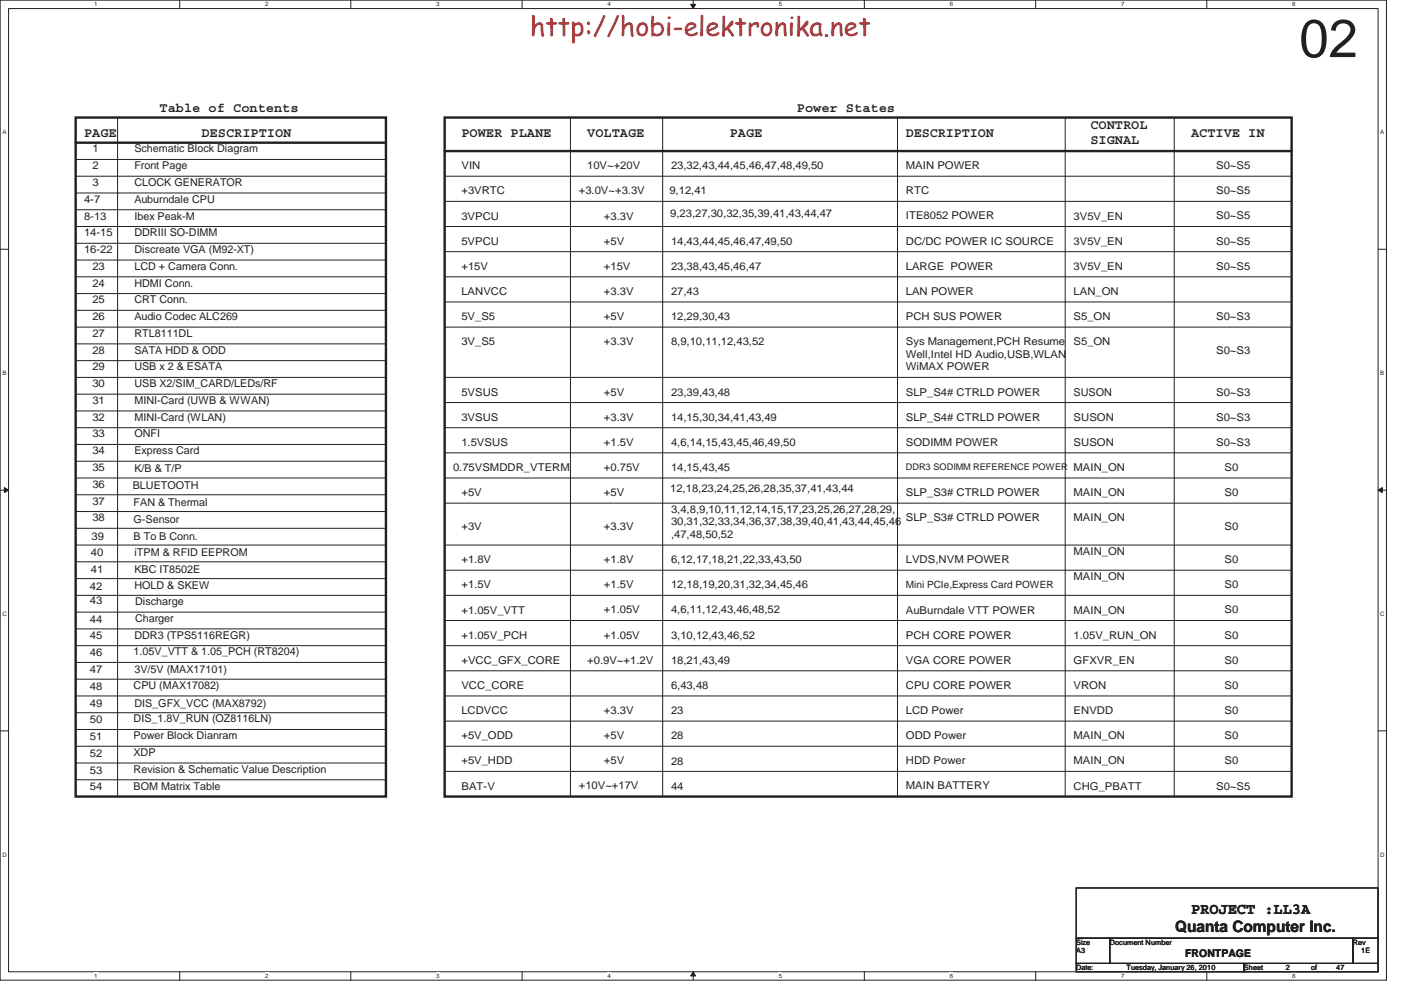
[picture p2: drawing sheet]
<svg xmlns="http://www.w3.org/2000/svg" width="297mm" height="210mm" viewBox="0 0 297 210" stroke-linecap="round" stroke-linejoin="round" font-family="sans-serif">
<defs><g id="words">
<text font-size="11.3" fill="#231f20" x="275.5" y="12.1">02</text>
<text font-size="5.6" fill="#ed2024" x="112.4" y="7.7">http://hobi-elektronika.net</text>
<g font-size="3.3" fill="#231f20">
<text x="249.1" y="197.7">Quanta Computer Inc.</text>
<text x="252.5" y="193.8">PROJECT :LL3A</text>
</g>
<g font-size="2.8" fill="#231f20">
<text x="33.8" y="23.7">Table of Contents</text>
<text x="168.9" y="23.7">Power States</text>
<text x="17.8" y="29.1">PAGE</text>
<text x="42.7" y="29.1">DESCRIPTION</text>
<text x="97.8" y="29.1">POWER PLANE</text>
<text x="124.5" y="29.1">VOLTAGE</text>
<text x="154.7" y="29.1">PAGE</text>
<text x="192.1" y="29.1">DESCRIPTION</text>
<text x="231.2" y="27.3">CONTROL</text>
<text x="252.5" y="29.1">ACTIVE IN</text>
<text x="231.2" y="30.5">SIGNAL</text>
</g>
<g font-size="2.3" fill="#231f20">
<text x="19.6" y="35.9">2</text>
<text x="19.6" y="32.3">1</text>
<text x="28.5" y="35.9">Front Page</text>
<text x="28.5" y="32.3">Schematic Block Diagram</text>
<text x="97.8" y="35.9">VIN</text>
<text x="124.5" y="35.9">10V~+20V</text>
<text x="142.3" y="35.9">23,32,43,44,45,46,47,48,49,50</text>
<text x="192.1" y="35.9">MAIN POWER</text>
<text x="257.8" y="35.9">S0~S5</text>
<text x="19.6" y="39.5">3</text>
<text x="28.5" y="39.5">CLOCK GENERATOR</text>
<text x="97.8" y="41.2">+3VRTC</text>
<text x="122.7" y="41.2">+3.0V~+3.3V</text>
<text x="141.9" y="41.2">9,12,41</text>
<text x="192.1" y="41.2">RTC</text>
<text x="257.8" y="41.2">S0~S5</text>
<text x="17.8" y="43">4-7</text>
<text x="17.8" y="46.6">8-13</text>
<text x="28.5" y="46.6">Ibex Peak-M</text>
<text x="28.5" y="43">Auburndale CPU</text>
<text x="97.8" y="46.6">3VPCU</text>
<text x="128.1" y="46.6">+3.3V</text>
<text x="142.1" y="46">9,23,27,30,32,35,39,41,43,44,47</text>
<text x="192.1" y="46.5">ITE8052 POWER</text>
<text x="227.6" y="46.6">3V5V_EN</text>
<text x="257.8" y="46.6">S0~S5</text>
<text x="17.8" y="53.7">16-22</text>
<text x="17.8" y="50.1">14-15</text>
<text x="28.5" y="50.1">DDRIII SO-DIMM</text>
<text x="28.5" y="53.7">Discreate VGA (M92-XT)</text>
<text x="97.8" y="51.9">5VPCU</text>
<text x="128.1" y="51.9">+5V</text>
<text x="142.3" y="51.9">14,43,44,45,46,47,49,50</text>
<text x="192.1" y="51.9">DC/DC POWER IC SOURCE</text>
<text x="227.6" y="51.9">3V5V_EN</text>
<text x="257.8" y="51.9">S0~S5</text>
<text x="19.6" y="57.2">23</text>
<text x="28.5" y="57.2">LCD + Camera Conn.</text>
<text x="97.8" y="57.2">+15V</text>
<text x="128.1" y="57.2">+15V</text>
<text x="142.3" y="57.2">23,38,43,45,46,47</text>
<text x="192.1" y="57.2">LARGE POWER</text>
<text x="227.6" y="57.2">3V5V_EN</text>
<text x="257.8" y="57.2">S0~S5</text>
<text x="19.6" y="60.8">24</text>
<text x="19.6" y="64.3">25</text>
<text x="28.5" y="60.8">HDMI Conn.</text>
<text x="28.5" y="64.3">CRT Conn.</text>
<text x="97.8" y="62.6">LANVCC</text>
<text x="128.1" y="62.6">+3.3V</text>
<text x="142.3" y="62.6">27,43</text>
<text x="192.1" y="62.5">LAN POWER</text>
<text x="227.6" y="62.6">LAN_ON</text>
<text x="19.6" y="67.9">26</text>
<text x="19.6" y="71.5">27</text>
<text x="28.5" y="71.5">RTL8111DL</text>
<text x="28.5" y="67.9">Audio Codec ALC269</text>
<text x="97.8" y="67.9">5V_S5</text>
<text x="128.1" y="67.9">+5V</text>
<text x="142.3" y="67.9">12,29,30,43</text>
<text x="192.1" y="67.9">PCH SUS POWER</text>
<text x="227.6" y="67.9">S5_ON</text>
<text x="257.8" y="67.9">S0~S3</text>
<text x="19.6" y="75">28</text>
<text x="28.5" y="75">SATA HDD &amp; ODD</text>
<text x="97.8" y="73.2">3V_S5</text>
<text x="128.1" y="73.2">+3.3V</text>
<text x="142.3" y="73.2">8,9,10,11,12,43,52</text>
<text x="192.1" y="73.2">Sys Management,PCH Resume</text>
<text x="192.1" y="75.9">Well,Intel HD Audio,USB,WLAN</text>
<text x="227.6" y="73.2">S5_ON</text>
<text x="257.8" y="75">S0~S3</text>
<text x="19.6" y="82.1">30</text>
<text x="19.6" y="78.6">29</text>
<text x="28.5" y="82.1">USB X2/SIM_CARD/LEDs/RF</text>
<text x="28.5" y="78.6">USB x 2 &amp; ESATA</text>
<text x="97.8" y="83.9">5VSUS</text>
<text x="128.1" y="83.9">+5V</text>
<text x="142.3" y="83.9">23,39,43,48</text>
<text x="192.1" y="78.6">WiMAX POWER</text>
<text x="192.1" y="83.9">SLP_S4# CTRLD POWER</text>
<text x="227.6" y="83.9">SUSON</text>
<text x="257.8" y="83.9">S0~S3</text>
<text x="19.6" y="85.7">31</text>
<text x="19.6" y="89.2">32</text>
<text x="28.5" y="85.7">MINI-Card (UWB &amp; WWAN)</text>
<text x="28.5" y="89.2">MINI-Card (WLAN)</text>
<text x="97.8" y="89.2">3VSUS</text>
<text x="128.1" y="89.2">+3.3V</text>
<text x="142.3" y="89.2">14,15,30,34,41,43,49</text>
<text x="192.1" y="89.2">SLP_S4# CTRLD POWER</text>
<text x="227.6" y="89.2">SUSON</text>
<text x="257.8" y="89.2">S0~S3</text>
<text x="19.6" y="92.8">33</text>
<text x="28.5" y="92.8">ONFI</text>
<text x="97.8" y="94.6">1.5VSUS</text>
<text x="128.1" y="94.6">+1.5V</text>
<text x="142.3" y="94.6">4,6,14,15,43,45,46,49,50</text>
<text x="192.1" y="94.6">SODIMM POWER</text>
<text x="227.6" y="94.6">SUSON</text>
<text x="257.8" y="94.6">S0~S3</text>
<text x="19.6" y="96.4">34</text>
<text x="19.6" y="99.9">35</text>
<text x="28.5" y="96.3">Express Card</text>
<text x="28.5" y="100.1">K/B &amp; T/P</text>
<text x="96.1" y="99.9">0.75VSMDDR_VTERM</text>
<text x="128.1" y="99.9">+0.75V</text>
<text x="142.3" y="99.9">14,15,43,45</text>
<text x="227.6" y="99.9">MAIN_ON</text>
<text x="259.6" y="99.9">S0</text>
<text x="19.6" y="107">37</text>
<text x="19.6" y="103.5">36</text>
<text x="28.1" y="103.8">BLUETOOTH</text>
<text x="28.3" y="107.4">FAN &amp; Thermal</text>
<text x="97.8" y="105.2">+5V</text>
<text x="128.1" y="105.2">+5V</text>
<text x="142.1" y="104.3">12,18,23,24,25,26,28,35,37,41,43,44</text>
<text x="192.1" y="105.2">SLP_S3# CTRLD POWER</text>
<text x="227.6" y="105.2">MAIN_ON</text>
<text x="259.6" y="105.2">S0</text>
<text x="19.6" y="110.6">38</text>
<text x="28.3" y="110.9">G-Sensor</text>
<text x="97.8" y="112.3">+3V</text>
<text x="128.1" y="112.3">+3.3V</text>
<text x="142.3" y="108.8">3,4,8,9,10,11,12,14,15,17,23,25,26,27,28,29,</text>
<text x="142.3" y="111.4">30,31,32,33,34,36,37,38,39,40,41,43,44,45,46</text>
<text x="192.1" y="110.6">SLP_S3# CTRLD POWER</text>
<text x="227.6" y="110.6">MAIN_ON</text>
<text x="259.6" y="112.3">S0</text>
<text x="19.3" y="118">40</text>
<text x="19.4" y="114.5">39</text>
<text x="28.3" y="114.5">B To B Conn.</text>
<text x="28.5" y="117.9">iTPM &amp; RFID EEPROM</text>
<text x="97.8" y="119.5">+1.8V</text>
<text x="128.1" y="119.5">+1.8V</text>
<text x="142.3" y="114.1">,47,48,50,52</text>
<text x="142.3" y="119.5">6,12,17,18,21,22,33,43,50</text>
<text x="192.1" y="119.5">LVDS,NVM POWER</text>
<text x="227.6" y="117.7">MAIN_ON</text>
<text x="259.6" y="119.5">S0</text>
<text x="19" y="125.1">42</text>
<text x="19.3" y="121.6">41</text>
<text x="28.5" y="121.6">KBC IT8502E</text>
<text x="28.5" y="125">HOLD &amp; SKEW</text>
<text x="97.8" y="124.8">+1.5V</text>
<text x="128.1" y="124.8">+1.5V</text>
<text x="142.3" y="124.8">12,18,19,20,31,32,34,45,46</text>
<text x="227.6" y="123">MAIN_ON</text>
<text x="259.6" y="124.8">S0</text>
<text x="19" y="128.2">43</text>
<text x="28.7" y="131.9">Charger</text>
<text x="28.7" y="128.4">Discharge</text>
<text x="97.8" y="130.1">+1.05V_VTT</text>
<text x="128.1" y="130.1">+1.05V</text>
<text x="142.3" y="130.1">4,6,11,12,43,46,48,52</text>
<text x="192.1" y="130.1">AuBurndale VTT POWER</text>
<text x="227.6" y="130.1">MAIN_ON</text>
<text x="259.6" y="130.1">S0</text>
<text x="19" y="135.6">45</text>
<text x="19" y="132.1">44</text>
<text x="28.5" y="135.5">DDR3 (TPS5116REGR)</text>
<text x="97.8" y="135.5">+1.05V_PCH</text>
<text x="128.1" y="135.5">+1.05V</text>
<text x="142.3" y="135.4">3,10,12,43,46,52</text>
<text x="192.1" y="135.5">PCH CORE POWER</text>
<text x="227.6" y="135.5">1.05V_RUN_ON</text>
<text x="259.6" y="135.5">S0</text>
<text x="19" y="142.7">47</text>
<text x="19" y="139.2">46</text>
<text x="28.3" y="139">1.05V_VTT &amp; 1.05_PCH (RT8204)</text>
<text x="28.5" y="142.7">3V/5V (MAX17101)</text>
<text x="97.8" y="140.8">+VCC_GFX_CORE</text>
<text x="124.5" y="140.8">+0.9V~+1.2V</text>
<text x="142.3" y="140.8">18,21,43,49</text>
<text x="192.1" y="140.8">VGA CORE POWER</text>
<text x="227.6" y="140.8">GFXVR_EN</text>
<text x="259.6" y="140.8">S0</text>
<text x="19" y="146.3">48</text>
<text x="19" y="149.9">49</text>
<text x="28.3" y="146.1">CPU (MAX17082)</text>
<text x="28.5" y="149.9">DIS_GFX_VCC (MAX8792)</text>
<text x="97.8" y="146.1">VCC_CORE</text>
<text x="142.3" y="146.1">6,43,48</text>
<text x="192.1" y="146.1">CPU CORE POWER</text>
<text x="227.6" y="146.1">VRON</text>
<text x="259.6" y="146.1">S0</text>
<text x="19" y="153.4">50</text>
<text x="28.3" y="153.2">DIS_1.8V_RUN (OZ8116LN)</text>
<text x="97.8" y="151.5">LCDVCC</text>
<text x="128.1" y="151.5">+3.3V</text>
<text x="142.3" y="151.5">23</text>
<text x="192.1" y="151.5">LCD Power</text>
<text x="227.6" y="151.5">ENVDD</text>
<text x="259.6" y="151.5">S0</text>
<text x="19" y="157">51</text>
<text x="19" y="160.5">52</text>
<text x="28.3" y="156.8">Power Block Dianram</text>
<text x="28.3" y="160.4">XDP</text>
<text x="97.8" y="156.8">+5V_ODD</text>
<text x="128.1" y="156.8">+5V</text>
<text x="142.3" y="156.8">28</text>
<text x="192.1" y="156.8">ODD Power</text>
<text x="227.6" y="156.8">MAIN_ON</text>
<text x="259.6" y="156.8">S0</text>
<text x="19" y="164.1">53</text>
<text x="19" y="167.6">54</text>
<text x="28.3" y="163.9">Revision &amp; Schematic Value Description</text>
<text x="28.3" y="167.5">BOM Matrix Table</text>
<text x="97.8" y="162.1">+5V_HDD</text>
<text x="97.8" y="167.5">BAT-V</text>
<text x="122.7" y="167.5">+10V~+17V</text>
<text x="128.1" y="162.1">+5V</text>
<text x="142.3" y="167.6">44</text>
<text x="142.3" y="162.3">28</text>
<text x="192.1" y="167.5">MAIN BATTERY</text>
<text x="192.1" y="162.1">HDD Power</text>
<text x="227.6" y="162.1">MAIN_ON</text>
<text x="227.6" y="167.5">CHG_PBATT</text>
<text x="257.8" y="167.5">S0~S5</text>
<text x="259.6" y="162.1">S0</text>
<text x="251.3" y="202.9">FRONTPAGE</text>
</g>
<text font-size="2.1" fill="#231f20" x="192.1" y="124.7">Mini PCIe,Express Card POWER</text>
<text font-size="1.9" fill="#231f20" x="192.1" y="99.6">DDR3 SODIMM REFERENCE POWER</text>
<g font-size="1.6" fill="#231f20">
<text x="228.2" y="202.2">A3</text>
<text x="228.2" y="200.4">Size</text>
<text x="235.3" y="200.4">Document Number</text>
<text x="286.8" y="200.4">Rev</text>
<text x="288.6" y="202.2">1E</text>
<text x="228.2" y="205.8">Date:</text>
<text x="238.8" y="205.8">Tuesday, January 26, 2010</text>
<text x="263.7" y="205.8">Sheet</text>
<text x="272.6" y="205.8">2</text>
<text x="278" y="205.8">of</text>
<text x="283.3" y="205.8">47</text>
</g>
<g font-size="1.3" fill="#231f20">
<text x="19.9" y="1.4">1</text>
<text x="56.2" y="1.4">2</text>
<text x="92.5" y="1.4">3</text>
<text x="128.8" y="1.4">4</text>
<text x="165.1" y="1.4">5</text>
<text x="201.4" y="1.4">6</text>
<text x="237.7" y="1.4">7</text>
<text x="274" y="1.4">8</text>
<text x=".5" y="28.5">A</text>
<text x="292.6" y="28.5">A</text>
<text x=".5" y="79.5">B</text>
<text x="292.6" y="79.5">B</text>
<text x=".5" y="130.6">C</text>
<text x="292.6" y="130.6">C</text>
<text x=".5" y="181.7">D</text>
<text x="292.6" y="181.7">D</text>
<text x="19.9" y="207.4">1</text>
<text x="56.2" y="207.4">2</text>
<text x="92.5" y="207.4">3</text>
<text x="128.8" y="207.4">4</text>
<text x="165.1" y="207.4">5</text>
<text x="201.4" y="207.4">6</text>
<text x="237.7" y="207.4">7</text>
<text x="274" y="207.4">8</text>
</g>
</g></defs>
<path d="M0 0h294v207.9h-294zM1.8 1.8h290.4v204.3h-290.4z" fill="none" stroke="#231f20" stroke-width=".21"/>
<g fill="#fff">
<path d="M19.9 .2h.7v1.4h-.7z"/>
<path d="M19.9 206.3h.7v1.4h-.7z"/>
</g>
<path d="M38.1 0v1.8M38.1 206.1v1.8" fill="none" stroke="#231f20" stroke-width=".21"/>
<g fill="#fff">
<path d="M56.2 .2h.7v1.4h-.7z"/>
<path d="M56.2 206.3h.7v1.4h-.7z"/>
</g>
<path d="M74.4 0v1.8M74.4 206.1v1.8" fill="none" stroke="#231f20" stroke-width=".21"/>
<g fill="#fff">
<path d="M92.5 .2h.7v1.4h-.7z"/>
<path d="M92.5 206.3h.7v1.4h-.7z"/>
</g>
<path d="M110.7 0v1.8M110.7 206.1v1.8" fill="none" stroke="#231f20" stroke-width=".21"/>
<g fill="#fff">
<path d="M128.8 .2h.7v1.4h-.7z"/>
<path d="M128.8 206.3h.7v1.4h-.7z"/>
</g>
<path d="M147 0v1.8M147 206.1v1.8" fill="none" stroke="#231f20" stroke-width=".21"/>
<path d="M146.4 .9h1.1l-.5 .9z" fill="#231f20"/>
<path d="M146.4 .9h1.1l-.5 .9z" fill="none" stroke="#231f20" stroke-width=".21"/>
<path d="M147 206.1l.5 .9h-1.1z" fill="#231f20"/>
<path d="M147 206.1l.5 .9h-1.1z" fill="none" stroke="#231f20" stroke-width=".21"/>
<g fill="#fff">
<path d="M165.1 .2h.7v1.4h-.7z"/>
<path d="M165.1 206.3h.7v1.4h-.7z"/>
</g>
<path d="M183.3 0v1.8M183.3 206.1v1.8" fill="none" stroke="#231f20" stroke-width=".21"/>
<g fill="#fff">
<path d="M201.4 .2h.7v1.4h-.7z"/>
<path d="M201.4 206.3h.7v1.4h-.7z"/>
</g>
<path d="M219.6 0v1.8M219.6 206.1v1.8" fill="none" stroke="#231f20" stroke-width=".21"/>
<g fill="#fff">
<path d="M237.7 .2h.7v1.4h-.7z"/>
<path d="M237.7 206.3h.7v1.4h-.7z"/>
</g>
<path d="M255.9 0v1.8M255.9 206.1v1.8" fill="none" stroke="#231f20" stroke-width=".21"/>
<g fill="#fff">
<path d="M274 .2h.7v1.4h-.7z"/>
<path d="M274 206.3h.7v1.4h-.7z"/>
<path d="M.5 27.3h.8v1.4h-.8z"/>
<path d="M292.6 27.3h.9v1.4h-.9z"/>
<path d="M.5 78.4h.8v1.4h-.8z"/>
<path d="M292.6 78.4h.9v1.4h-.9z"/>
</g>
<path d="M0 52.9h1.8M292.2 52.9h1.8" fill="none" stroke="#231f20" stroke-width=".21"/>
<g fill="#fff">
<path d="M.5 129.5h.9v1.4h-.9z"/>
<path d="M292.6 129.5h.9v1.4h-.9z"/>
</g>
<path d="M0 104h1.8M292.2 104h1.8" fill="none" stroke="#231f20" stroke-width=".21"/>
<path d="M.9 103.4l.9 .6-.9 .5z" fill="#231f20"/>
<path d="M.9 103.4l.9 .6-.9 .5z" fill="none" stroke="#231f20" stroke-width=".21"/>
<path d="M292.2 104l.9-.6v1.1z" fill="#231f20"/>
<path d="M292.2 104l.9-.6v1.1z" fill="none" stroke="#231f20" stroke-width=".21"/>
<g fill="#fff">
<path d="M.5 180.5h.9v1.4h-.9z"/>
<path d="M292.6 180.5h.9v1.4h-.9z"/>
</g>
<g fill="none" stroke="#231f20" stroke-width=".21">
<path d="M16 37.4h65.8M16 33.8h65.8M24.9 24.9v144M94.3 37.4h179.6M120.9 24.9v144M140.5 24.9v144M190.3 24.9v144M225.8 24.9v144M249 24.9v144M16 58.7h65.8M16 55.2h65.8M16 51.6h65.8"/>
<path d="M16 48h65.8M16 44.5h65.8M16 40.9h65.8M94.3 58.7h179.6M94.3 48h179.6M94.3 42.7h179.6M94.3 53.4h179.6M16 72.9h65.8M16 69.4h65.8M16 62.3h65.8M16 65.8h65.8M16 76.5h65.8"/>
<path d="M94.3 69.4h179.6M94.3 64h179.6M16 80h65.8M16 97.8h65.8M16 94.3h65.8M16 90.7h65.8M16 87.2h65.8M16 83.6h65.8M94.3 80h179.6M94.3 90.7h179.6M94.3 96.1h179.6M94.3 85.4h179.6"/>
<path d="M16 101.4h65.8M16 115.6h65.8M16 112.1h65.8M16 104.9h65.8M16 108.5h65.8M16 119.2h65.8M94.3 101.4h179.6M94.3 106.7h179.6M94.3 115.6h179.6M16 126.3h65.8M16 136.9h65.8M16 133.4h65.8"/>
<path d="M16 129.8h65.8M16 122.7h65.8M94.3 120.9h179.6M94.3 126.3h179.6M94.3 131.6h179.6M94.3 136.9h179.6M0 155h1.8M16 147.6h65.8M16 158.3h65.8M16 154.7h65.8M16 144.1h65.8M16 151.2h65.8"/>
<path d="M16 140.5h65.8M94.3 142.3h179.6M94.3 147.6h179.6M94.3 152.9h179.6M94.3 158.3h179.6M292.2 155h1.8M16 161.8h65.8M16 165.4h65.8M94.3 163.6h179.6M94.3 168.9h179.6M228.2 188.3h64v10.7h-64zM228.2 199h7.1v5.3h-7.1z"/>
<path d="M235.3 199h51.5v5.3h-51.5zM286.8 199h5.4v5.3h-5.4zM228.2 204.3h35.5v1.8h-35.5zM263.7 204.3h28.5v1.8h-28.5z"/>
</g>
<path d="M16 24.9h65.8v144h-65.8zM16 30.3h65.8M94.3 24.9h179.6v144h-179.6zM94.3 32h179.6" fill="none" stroke="#231f20" stroke-width=".51"/>
<use href="#words"/>
</svg>
